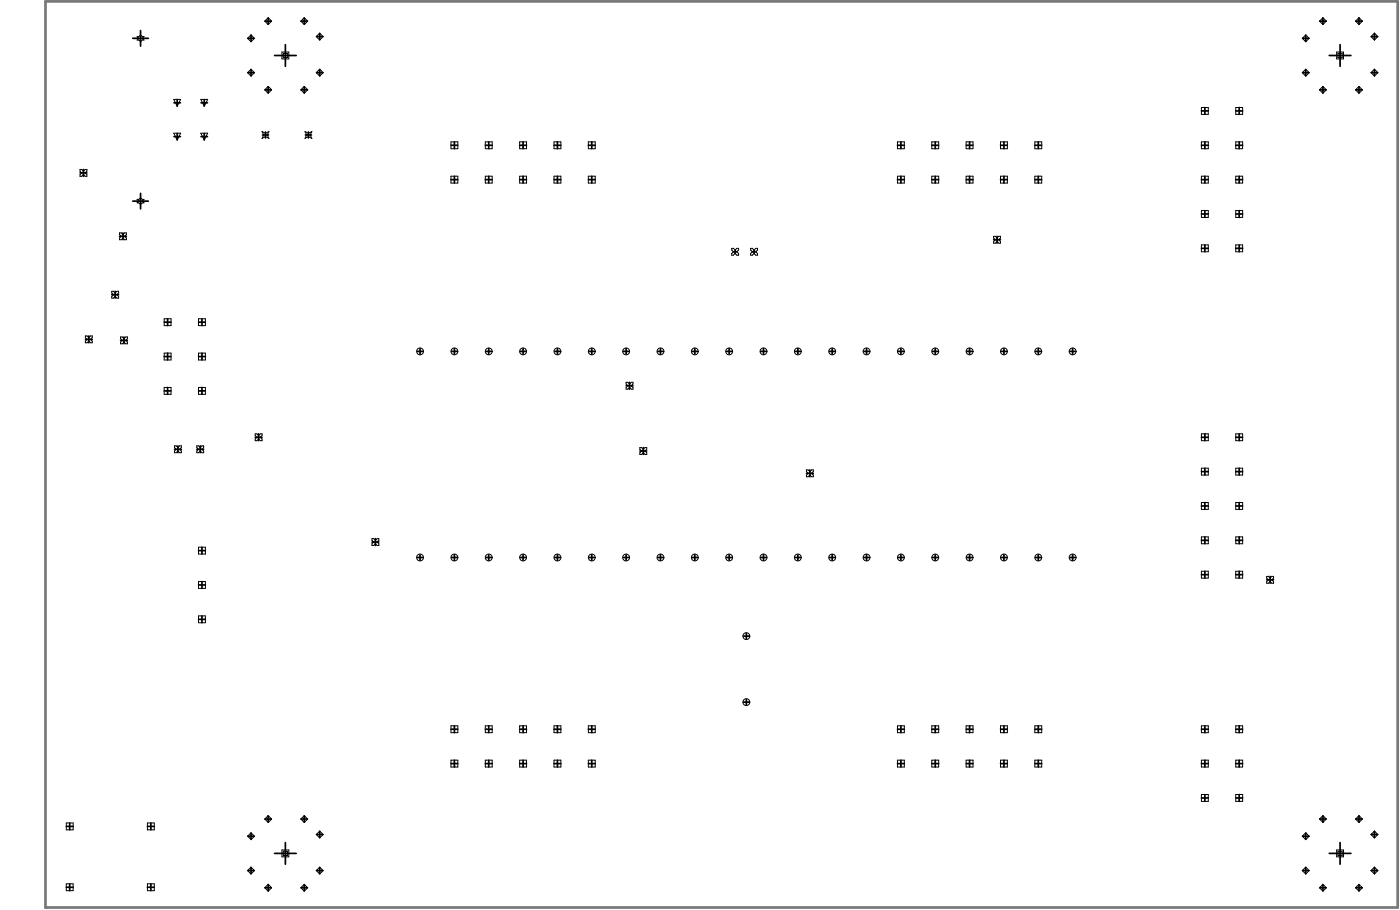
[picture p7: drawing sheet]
<svg xmlns="http://www.w3.org/2000/svg" width="345mm" height="224mm" viewBox="0 0 345 224" stroke-linecap="round" stroke-linejoin="round" font-family="sans-serif">
<g fill="none" stroke="#000" stroke-width=".42">
<path d="M32.7 9.4h3.8M34.6 7.5v3.8M61 9.4h1.6M61 17.9h1.6M61.8 8.7v1.5M61.8 17.1v1.5M65.3 5.2h1.5M66 4.4v1.6M67.6 13.7h5.3M70.3 11v5.3M74.1 5.2h1.6M74.9 4.4v1.6"/>
<path d="M77.9 9h1.6M77.9 17.9h1.6M78.7 8.2v1.6M78.7 17.1v1.5M320.7 9.4h1.5M320.7 17.9h1.5M321.5 8.7v1.5M321.5 17.1v1.5M324.9 5.2h1.5M325.7 4.4v1.6M327.3 13.7h5.3M329.9 11v5.3"/>
<path d="M333.8 5.2h1.5M334.6 4.4v1.6M337.6 9h1.5M337.6 17.9h1.5M338.4 8.2v1.6M338.4 17.1v1.5M42.8 33.6h1.6M42.8 25.3h1.6M43.6 24.5v1.6M43.6 32.8v1.6M49.5 33.6h1.6M49.5 25.3h1.6"/>
<path d="M50.3 24.5v1.6M50.3 32.8v1.6M64.6 33.2h1.5M65.3 22.1h1.5M65.4 32.5v1.5M66 21.4v1.5M74.1 22.1h1.6M74.9 21.4v1.5M75.2 33.2h1.5M75.9 32.5v1.5M111 35.8h1.7M111.9 34.9v1.7"/>
<path d="M119.5 35.8h1.7M120.3 34.9v1.7M127.9 35.8h1.7M128.8 34.9v1.7M136.4 35.8h1.7M137.2 34.9v1.7M144.9 35.8h1.6M145.7 34.9v1.7M221 35.8h1.6M221.8 34.9v1.7M229.4 35.8h1.7M230.2 34.9v1.7"/>
<path d="M237.9 35.8h1.6M238.7 34.9v1.7M246.3 35.8h1.7M247.2 34.9v1.7M254.8 35.8h1.6M255.6 34.9v1.7M295.8 35.8h1.7M295.8 27.3h1.7M296.6 26.5v1.6M296.6 34.9v1.7M304.2 35.8h1.7M304.2 27.3h1.7"/>
<path d="M305.1 26.5v1.6M305.1 34.9v1.7M324.9 22.1h1.5M325.7 21.4v1.5M333.8 22.1h1.5M334.6 21.4v1.5M19.7 42.6h1.7M20.5 41.7v1.7M29.4 58.2h1.7M30.3 57.3v1.7M32.7 49.5h3.8M34.6 47.6v3.8"/>
<path d="M111 44.2h1.7M111.9 43.4v1.7M119.5 44.2h1.7M120.3 43.4v1.7M127.9 44.2h1.7M128.8 43.4v1.7M136.4 44.2h1.7M137.2 43.4v1.7M144.9 44.2h1.6M145.7 43.4v1.7M221 44.2h1.6M221.8 43.4v1.7"/>
<path d="M229.4 44.2h1.7M230.2 43.4v1.7M237.9 44.2h1.6M238.7 43.4v1.7M244.6 59h1.7M245.5 58.2v1.7M246.3 44.2h1.7M247.2 43.4v1.7M254.8 44.2h1.6M255.6 43.4v1.7M295.8 44.2h1.7M295.8 52.7h1.7"/>
<path d="M296.6 43.4v1.7M296.6 51.8v1.7M304.2 44.2h1.7M304.2 52.7h1.7M305.1 43.4v1.7M305.1 51.8v1.7M27.5 72.5h1.7M28.4 71.7v1.7M40.4 79.3h1.7M41.3 78.5v1.6M48.9 79.3h1.7M49.7 78.5v1.6"/>
<path d="M180.6 62h.8M181 61.6v.8M185.2 62h.9M185.6 61.6v.8M295.8 61.1h1.7M296.6 60.3v1.7M304.2 61.1h1.7M305.1 60.3v1.7M21 83.5h1.7M21.9 82.7v1.7M29.7 83.8h1.7M30.5 83v1.6"/>
<path d="M40.4 87.8h1.7M40.4 96.2h1.7M41.3 86.9v1.7M41.3 95.4v1.7M48.9 87.8h1.7M48.9 96.2h1.7M49.7 86.9v1.7M49.7 95.4v1.7M102.7 86.5h1.4M103.4 85.8v1.4M111.2 86.5h1.3M111.9 85.8v1.4"/>
<path d="M119.7 86.5h1.3M120.3 85.8v1.4M128.1 86.5h1.3M128.8 85.8v1.4M136.6 86.5h1.3M137.2 85.8v1.4M145 86.5h1.4M145.7 85.8v1.4M153.5 86.5h1.3M154.1 85.8v1.4M154.2 95h1.6M155 94.1v1.7"/>
<path d="M161.9 86.5h1.4M162.6 85.8v1.4M170.4 86.5h1.3M171.1 85.8v1.4M178.8 86.5h1.4M179.5 85.8v1.4M187.3 86.5h1.3M188 85.8v1.4M195.8 86.5h1.3M196.4 85.8v1.4M204.2 86.5h1.3M204.9 85.8v1.4"/>
<path d="M212.7 86.5h1.3M213.3 85.8v1.4M221.1 86.5h1.4M221.8 85.8v1.4M229.6 86.5h1.3M230.2 85.8v1.4M238 86.5h1.4M238.7 85.8v1.4M246.5 86.5h1.3M247.2 85.8v1.4M254.9 86.5h1.4M255.6 85.8v1.4"/>
<path d="M263.4 86.5h1.3M264.1 85.8v1.4M43 110.6h1.6M43.8 109.8v1.6M48.5 110.6h1.6M49.3 109.8v1.6M62.8 107.6h1.7M63.7 106.8v1.7M157.5 111h1.7M158.4 110.2v1.7M198.6 116.5h1.6M199.4 115.7v1.7"/>
<path d="M295.8 107.6h1.7M295.8 116.1h1.7M296.6 106.8v1.7M296.6 115.3v1.6M304.2 107.6h1.7M304.2 116.1h1.7M305.1 106.8v1.7M305.1 115.3v1.6M48.9 135.5h1.7M49.7 134.7v1.7M91.6 133.4h1.7M92.4 132.6v1.7"/>
<path d="M102.7 137.2h1.4M103.4 136.6v1.3M111.2 137.2h1.3M111.9 136.6v1.3M119.7 137.2h1.3M120.3 136.6v1.3M128.1 137.2h1.3M128.8 136.6v1.3M136.6 137.2h1.3M137.2 136.6v1.3M145 137.2h1.4M145.7 136.6v1.3"/>
<path d="M153.5 137.2h1.3M154.1 136.6v1.3M161.9 137.2h1.4M162.6 136.6v1.3M170.4 137.2h1.3M171.1 136.6v1.3M178.8 137.2h1.4M179.5 136.6v1.3M187.3 137.2h1.3M188 136.6v1.3M195.8 137.2h1.3M196.4 136.6v1.3"/>
<path d="M204.2 137.2h1.3M204.9 136.6v1.3M212.7 137.2h1.3M213.3 136.6v1.3M221.1 137.2h1.4M221.8 136.6v1.3M229.6 137.2h1.3M230.2 136.6v1.3M238 137.2h1.4M238.7 136.6v1.3M246.5 137.2h1.3M247.2 136.6v1.3"/>
<path d="M254.9 137.2h1.4M255.6 136.6v1.3M263.4 137.2h1.3M264.1 136.6v1.3M295.8 133h1.7M295.8 124.6h1.7M296.6 123.7v1.7M296.6 132.2v1.6M304.2 133h1.7M304.2 124.6h1.7M305.1 123.7v1.7M305.1 132.2v1.6"/>
<path d="M48.9 144h1.7M48.9 152.5h1.7M49.7 143.2v1.6M49.7 151.6v1.7M183.1 156.6h1.3M183.7 155.9v1.4M295.8 141.5h1.7M296.6 140.6v1.7M304.2 141.5h1.7M305.1 140.6v1.7M311.9 142.7h1.6M312.7 141.9v1.7"/>
<path d="M111 179.5h1.7M111.9 178.7v1.7M119.5 179.5h1.7M120.3 178.7v1.7M127.9 179.5h1.7M128.8 178.7v1.7M136.4 179.5h1.7M137.2 178.7v1.7M144.9 179.5h1.6M145.7 178.7v1.7M183.1 172.8h1.3M183.7 172.2v1.3"/>
<path d="M221 179.5h1.6M221.8 178.7v1.7M229.4 179.5h1.7M230.2 178.7v1.7M237.9 179.5h1.6M238.7 178.7v1.7M246.3 179.5h1.7M247.2 178.7v1.7M254.8 179.5h1.6M255.6 178.7v1.7M295.8 179.5h1.7M296.6 178.7v1.7"/>
<path d="M304.2 179.5h1.7M305.1 178.7v1.7M111 188h1.7M111.9 187.1v1.7M119.5 188h1.7M120.3 187.1v1.7M127.9 188h1.7M128.8 187.1v1.7M136.4 188h1.7M137.2 187.1v1.7M144.9 188h1.6M145.7 187.1v1.7"/>
<path d="M221 188h1.6M221.8 187.1v1.7M229.4 188h1.7M230.2 187.1v1.7M237.9 188h1.6M238.7 187.1v1.7M246.3 188h1.7M247.2 187.1v1.7M254.8 188h1.6M255.6 187.1v1.7M295.8 188h1.7M295.8 196.4h1.7"/>
<path d="M296.6 187.1v1.7M296.6 195.6v1.7M304.2 188h1.7M304.2 196.4h1.7M305.1 187.1v1.7M305.1 195.6v1.7M16.3 218.4h1.7M16.3 203.4h1.7M17.2 202.6v1.7M17.2 217.6v1.6M36.3 218.4h1.7M36.3 203.4h1.7"/>
<path d="M37.1 202.6v1.7M37.1 217.6v1.6M61 214.3h1.6M61 205.9h1.6M61.8 205.1v1.5M61.8 213.5v1.6M65.3 201.6h1.5M65.3 218.5h1.5M66 200.9v1.5M66 217.8v1.5M67.6 210.1h5.3M70.3 207.4v5.3"/>
<path d="M74.1 201.6h1.6M74.1 218.5h1.6M74.9 200.9v1.5M74.9 217.8v1.5M77.9 214.3h1.6M77.9 205.4h1.6M78.7 204.7v1.5M78.7 213.5v1.6M320.7 214.3h1.5M320.7 205.9h1.5M321.5 205.1v1.5M321.5 213.5v1.6"/>
<path d="M324.9 201.6h1.5M324.9 218.5h1.5M325.7 200.9v1.5M325.7 217.8v1.5M327.3 210.1h5.3M329.9 207.4v5.3M333.8 201.6h1.5M333.8 218.5h1.5M334.6 200.9v1.5M334.6 217.8v1.5M337.6 214.3h1.5M337.6 205.4h1.5"/>
<path d="M338.4 204.7v1.5M338.4 213.5v1.6"/>
</g>
<circle cx="11.2" cy="223.4" r=".33" fill="#787878"/>
<path d="M11.2 .3h332.9v223.1h-332.9z" fill="none" stroke="#787878" stroke-width=".67"/>
<g fill="none" stroke="#000" stroke-width=".25">
<path d="M33.8 9h.4l.4-.4 .4 .4h.4l-.4 .4 .4 .5h-.4l-.4 .4-.4-.4h-.4l.4-.5zM61.8 17l.8 .9-.8 .8-.8-.8zM61.8 8.6l.8 .8-.8 .9-.8-.9zM66 4.4l.9 .8-.9 .8-.8-.8zM69.4 12.8h1.7v1.7h-1.7zM69.7 13.2h1.1v1h-1.1zM74.9 4.4l.9 .8-.9 .8-.8-.8zM78.7 17l.9 .9-.9 .8-.8-.8zM78.7 8.2l.9 .8-.9 .9-.8-.9zM321.5 17l.8 .9-.8 .8-.9-.8zM321.5 8.6l.8 .8-.8 .9-.9-.9zM325.7 4.4l.8 .8-.8 .8-.9-.8z"/>
<path d="M329.1 12.8h1.7v1.7h-1.7zM329.4 13.2h1v1h-1zM334.6 4.4l.8 .8-.8 .8-.9-.8zM338.4 17l.8 .9-.8 .8-.9-.8zM338.4 8.2l.8 .8-.8 .9-.9-.9zM42.8 32.8h1.7l-.9 1.7zM42.8 24.5h1.7l-.9 1.7zM49.4 32.8h1.7l-.8 1.7zM49.4 24.5h1.7l-.8 1.7zM64.5 32.4l.9 .4 .8-.4-.4 .8 .4 .9-.8-.4-.9 .4 .4-.9zM66 21.3l.9 .8-.9 .9-.8-.9zM74.9 21.3l.9 .8-.9 .9-.8-.9z"/>
<path d="M75.1 32.4l.8 .4 .9-.4-.4 .8 .4 .9-.9-.4-.8 .4 .4-.9zM111 34.9h1.7v1.7h-1.7zM119.5 34.9h1.7v1.7h-1.7zM127.9 34.9h1.7v1.7h-1.7zM136.4 34.9h1.7v1.7h-1.7zM144.8 34.9h1.7v1.7h-1.7zM220.9 34.9h1.7v1.7h-1.7zM229.4 34.9h1.7v1.7h-1.7zM237.9 34.9h1.6v1.7h-1.6zM246.3 34.9h1.7v1.7h-1.7zM254.8 34.9h1.7v1.7h-1.7zM295.8 34.9h1.7v1.7h-1.7z"/>
<path d="M295.8 26.5h1.7v1.7h-1.7zM304.2 34.9h1.7v1.7h-1.7zM304.2 26.5h1.7v1.7h-1.7zM324.8 22.1l.9-.8 .8 .8-.8 .9zM334.6 21.3l.8 .8-.8 .9-.9-.9zM19.7 41.7h.4l.4 .4 .5-.4h.4v.4l-.4 .5 .4 .4v.4h-.4l-.5-.4-.4 .4h-.4v-.4l.4-.4-.4-.5zM29.4 57.3h.4l.5 .5 .4-.5h.4v.5l-.4 .4 .4 .4v.4h-.4l-.4-.4-.5 .4h-.4v-.4l.4-.4-.4-.4zM33.8 49.1h.4l.4-.4 .4 .4h.4l-.4 .4 .4 .4h-.4l-.4 .5-.4-.5h-.4l.4-.4zM111 43.4h1.7v1.7h-1.7zM119.5 43.4h1.7v1.7h-1.7zM127.9 43.4h1.7v1.7h-1.7zM136.4 43.4h1.7v1.7h-1.7z"/>
<path d="M144.8 43.4h1.7v1.7h-1.7zM220.9 43.4h1.7v1.7h-1.7zM229.4 43.4h1.7v1.7h-1.7zM237.9 43.4h1.6v1.7h-1.6zM244.6 58.2h.4l.5 .4 .4-.4h.4v.4l-.4 .4 .4 .4v.5h-.4l-.4-.5-.5 .5h-.4v-.5l.4-.4-.4-.4zM246.3 43.4h1.7v1.7h-1.7zM254.8 43.4h1.7v1.7h-1.7zM295.8 43.4h1.7v1.7h-1.7zM295.8 51.8h1.7v1.7h-1.7zM304.2 43.4h1.7v1.7h-1.7zM304.2 51.8h1.7v1.7h-1.7zM27.5 71.7h.4l.5 .4 .4-.4h.4v.4l-.4 .4 .4 .5v.4h-.4l-.4-.4-.5 .4h-.4v-.4l.4-.5-.4-.4z"/>
<path d="M40.4 78.5h1.7v1.7h-1.7zM48.9 78.5h1.7v1.7h-1.7zM180.1 61.1h.5l.4 .5 .4-.5h.4v.5l-.4 .4 .4 .4v.4h-.4l-.4-.4-.4 .4h-.5v-.4l.5-.4-.5-.4zM184.8 61.1h.4l.4 .5 .5-.5h.4v.5l-.4 .4 .4 .4v.4h-.4l-.5-.4-.4 .4h-.4v-.4l.4-.4-.4-.4zM295.8 60.3h1.7v1.7h-1.7zM304.2 60.3h1.7v1.7h-1.7zM21 82.7h.4l.5 .4 .4-.4h.4v.4l-.4 .4 .4 .5v.4h-.4l-.4-.4-.5 .4h-.4v-.4l.4-.5-.4-.4zM29.7 82.9h.4l.4 .5 .4-.5h.5v.5l-.5 .4 .5 .4v.4h-.5l-.4-.4-.4 .4h-.4v-.4l.4-.4-.4-.4zM40.4 95.4h1.7v1.7h-1.7zM40.4 86.9h1.7v1.7h-1.7zM48.9 95.4h1.7v1.7h-1.7zM48.9 86.9h1.7v1.7h-1.7z"/>
<path d="M154.1 94.1h.5l.4 .4 .4-.4h.4v.4l-.4 .5 .4 .4v.4h-.4l-.4-.4-.4 .4h-.5v-.4l.5-.4-.5-.5zM43 109.8h.4l.4 .4 .4-.4h.4v.4l-.4 .4 .4 .4v.4h-.4l-.4-.4-.4 .4h-.4v-.4l.4-.4-.4-.4zM48.5 109.8h.4l.4 .4 .4-.4h.4v.4l-.4 .4 .4 .4v.4h-.4l-.4-.4-.4 .4h-.4v-.4l.4-.4-.4-.4zM62.8 106.8h.4l.5 .4 .4-.4h.4v.4l-.4 .4 .4 .5v.4h-.4l-.4-.4-.5 .4h-.4v-.4l.4-.5-.4-.4zM157.5 110.2h.4l.5 .4 .4-.4h.4v.4l-.4 .4 .4 .4v.5h-.4l-.4-.5-.5 .5h-.4v-.5l.4-.4-.4-.4zM198.5 115.7h.5l.4 .4 .4-.4h.4v.4l-.4 .4 .4 .4v.5h-.4l-.4-.5-.4 .5h-.5v-.5l.5-.4-.5-.4zM295.8 106.8h1.7v1.7h-1.7zM295.8 115.3h1.7v1.6h-1.7zM304.2 106.8h1.7v1.7h-1.7zM304.2 115.3h1.7v1.6h-1.7zM48.9 134.7h1.7v1.7h-1.7zM91.6 132.6h.4l.4 .4 .4-.4h.5v.4l-.5 .4 .5 .5v.4h-.5l-.4-.4-.4 .4h-.4v-.4l.4-.5-.4-.4z"/>
<path d="M295.8 123.7h1.7v1.7h-1.7zM295.8 132.2h1.7v1.7h-1.7zM304.2 123.7h1.7v1.7h-1.7zM304.2 132.2h1.7v1.7h-1.7zM48.9 143.2h1.7v1.6h-1.7zM48.9 151.6h1.7v1.7h-1.7zM295.8 140.6h1.7v1.7h-1.7zM304.2 140.6h1.7v1.7h-1.7zM311.8 141.9h.5l.4 .4 .4-.4h.4v.4l-.4 .4 .4 .5v.4h-.4l-.4-.4-.4 .4h-.5v-.4l.5-.5-.5-.4zM111 178.7h1.7v1.7h-1.7zM119.5 178.7h1.7v1.7h-1.7zM127.9 178.7h1.7v1.7h-1.7z"/>
<path d="M136.4 178.7h1.7v1.7h-1.7zM144.8 178.7h1.7v1.7h-1.7zM220.9 178.7h1.7v1.7h-1.7zM229.4 178.7h1.7v1.7h-1.7zM237.9 178.7h1.6v1.7h-1.6zM246.3 178.7h1.7v1.7h-1.7zM254.8 178.7h1.7v1.7h-1.7zM295.8 178.7h1.7v1.7h-1.7zM304.2 178.7h1.7v1.7h-1.7zM111 187.1h1.7v1.7h-1.7zM119.5 187.1h1.7v1.7h-1.7zM127.9 187.1h1.7v1.7h-1.7z"/>
<path d="M136.4 187.1h1.7v1.7h-1.7zM144.8 187.1h1.7v1.7h-1.7zM220.9 187.1h1.7v1.7h-1.7zM229.4 187.1h1.7v1.7h-1.7zM237.9 187.1h1.6v1.7h-1.6zM246.3 187.1h1.7v1.7h-1.7zM254.8 187.1h1.7v1.7h-1.7zM295.8 187.1h1.7v1.7h-1.7zM295.8 195.6h1.7v1.7h-1.7zM304.2 187.1h1.7v1.7h-1.7zM304.2 195.6h1.7v1.7h-1.7zM16.3 217.6h1.7v1.7h-1.7z"/>
<path d="M16.3 202.6h1.7v1.7h-1.7zM36.3 217.6h1.7v1.7h-1.7zM36.3 202.6h1.7v1.7h-1.7zM61.8 213.5l.8 .8-.8 .9-.8-.9zM61.8 205l.8 .9-.8 .8-.8-.8zM66 217.7l.9 .8-.9 .9-.8-.9zM66 200.8l.9 .8-.9 .9-.8-.9zM69.4 209.2h1.7v1.7h-1.7zM69.7 209.6h1.1v1h-1.1zM74.9 217.7l.9 .8-.9 .9-.8-.9zM74.9 200.8l.9 .8-.9 .9-.8-.9zM78.7 213.5l.9 .8-.9 .9-.8-.9z"/>
<path d="M78.7 204.6l.9 .8-.9 .9-.8-.9zM321.5 213.5l.8 .8-.8 .9-.9-.9zM321.5 205l.8 .9-.8 .8-.9-.8zM325.7 217.7l.8 .8-.8 .9-.9-.9zM325.7 200.8l.8 .8-.8 .9-.9-.9zM329.1 209.2h1.7v1.7h-1.7zM329.4 209.6h1v1h-1zM334.6 217.7l.8 .8-.8 .9-.9-.9zM334.6 200.8l.8 .8-.8 .9-.9-.9zM338.4 213.5l.8 .8-.8 .9-.9-.9zM338.4 204.6l.8 .8-.8 .9-.9-.9z"/>
<circle cx="103.4" cy="86.5" r=".85"/>
<circle cx="111.9" cy="86.5" r=".85"/>
<circle cx="120.3" cy="86.5" r=".85"/>
<circle cx="128.8" cy="86.5" r=".85"/>
<circle cx="137.2" cy="86.5" r=".85"/>
<circle cx="145.7" cy="86.5" r=".85"/>
<circle cx="154.1" cy="86.5" r=".85"/>
<circle cx="162.6" cy="86.5" r=".85"/>
<circle cx="171.1" cy="86.5" r=".85"/>
<circle cx="179.5" cy="86.5" r=".85"/>
<circle cx="188" cy="86.5" r=".85"/>
<circle cx="196.4" cy="86.5" r=".85"/>
<circle cx="204.9" cy="86.5" r=".85"/>
<circle cx="213.3" cy="86.5" r=".85"/>
<circle cx="221.8" cy="86.5" r=".85"/>
<circle cx="230.2" cy="86.5" r=".85"/>
<circle cx="238.7" cy="86.5" r=".85"/>
<circle cx="247.2" cy="86.5" r=".85"/>
<circle cx="255.6" cy="86.5" r=".85"/>
<circle cx="264.1" cy="86.5" r=".85"/>
<circle cx="103.4" cy="137.2" r=".85"/>
<circle cx="111.9" cy="137.2" r=".85"/>
<circle cx="120.3" cy="137.2" r=".85"/>
<circle cx="128.8" cy="137.2" r=".85"/>
<circle cx="137.2" cy="137.2" r=".85"/>
<circle cx="145.7" cy="137.2" r=".85"/>
<circle cx="154.1" cy="137.2" r=".85"/>
<circle cx="162.6" cy="137.2" r=".85"/>
<circle cx="171.1" cy="137.2" r=".85"/>
<circle cx="179.5" cy="137.2" r=".85"/>
<circle cx="188" cy="137.2" r=".85"/>
<circle cx="196.4" cy="137.2" r=".85"/>
<circle cx="204.9" cy="137.2" r=".85"/>
<circle cx="213.3" cy="137.2" r=".85"/>
<circle cx="221.8" cy="137.2" r=".85"/>
<circle cx="230.2" cy="137.2" r=".85"/>
<circle cx="238.7" cy="137.2" r=".85"/>
<circle cx="247.2" cy="137.2" r=".85"/>
<circle cx="255.6" cy="137.2" r=".85"/>
<circle cx="264.1" cy="137.2" r=".85"/>
<circle cx="183.7" cy="156.6" r=".85"/>
<circle cx="183.7" cy="172.8" r=".85"/>
</g>
</svg>
